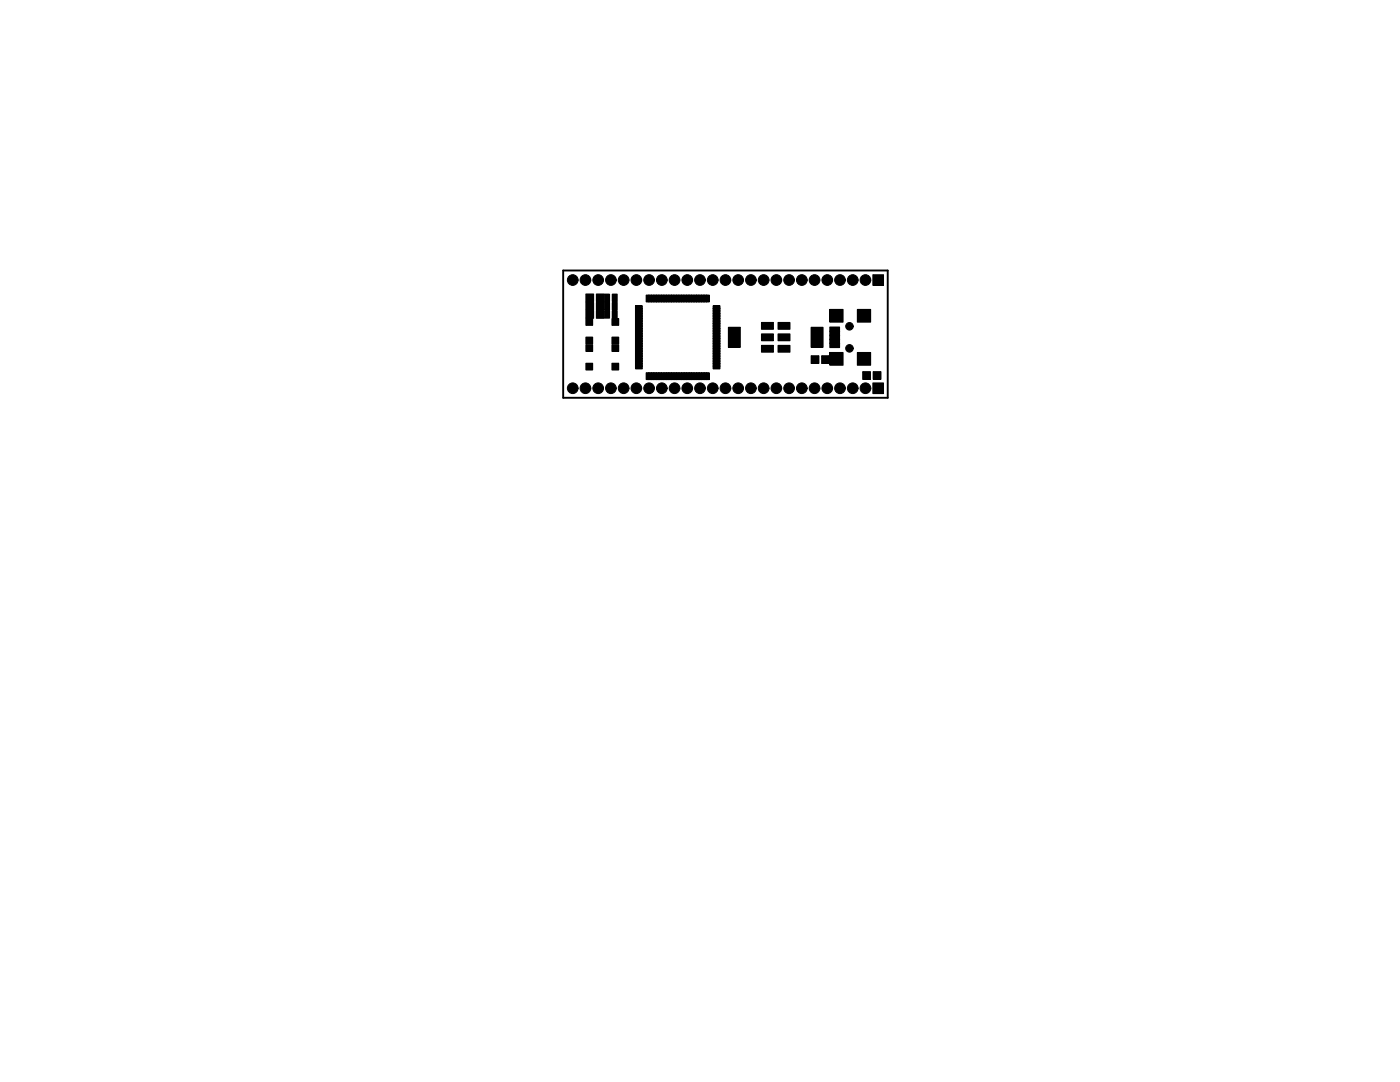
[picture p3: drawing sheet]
<svg xmlns="http://www.w3.org/2000/svg" width="279mm" height="216mm" viewBox="0 0 279 216" stroke-linecap="round" stroke-linejoin="round" font-family="sans-serif">
<path d="M112.4 54h64.8v25.4h-64.8z" fill="none" stroke="#000" stroke-width=".38"/>
<g fill="#000">
<path d="M116.9 58.7h1.6v1.5h-1.6zM119 58.7h1.6v1.5h-1.6zM120.7 58.7h1v1.5h-1zM122.2 58.7h1v1.5h-1zM129 58.9h.6v1.3h-.6zM129.4 58.9h.6v1.3h-.6zM129.9 58.9h.7v1.3h-.7zM130.5 58.9h.6v1.3h-.6zM130.9 58.9h.6v1.3h-.6zM131.4 58.9h.7v1.3h-.7zM132 58.9h.6v1.3h-.6zM132.4 58.9h.6v1.3h-.6z"/>
<path d="M132.9 58.9h.7v1.3h-.7zM133.5 58.9h.6v1.3h-.6zM133.9 58.9h.6v1.3h-.6zM134.4 58.9h.7v1.3h-.7zM135 58.9h.6v1.3h-.6zM135.4 58.9h.6v1.3h-.6zM135.9 58.9h.7v1.3h-.7zM136.4 58.9h.7v1.3h-.7zM137 58.9h.6v1.3h-.6zM137.4 58.9h.6v1.3h-.6zM137.9 58.9h.7v1.3h-.7zM138.5 58.9h.6v1.3h-.6z"/>
<path d="M138.9 58.9h.6v1.3h-.6zM139.4 58.9h.7v1.3h-.7zM140 58.9h.6v1.3h-.6zM140.4 58.9h.6v1.3h-.6zM140.9 58.9h.7v1.3h-.7zM174.2 54.8h2.1v2.1h-2.1zM116.9 60.3h1.6v1.6h-1.6zM116.9 62h1.6v1.5h-1.6zM116.9 67.3h1.4v1.3h-1.4zM116.9 63.6h1.4v1.3h-1.4zM116.9 72.5h1.4v1.3h-1.4zM116.9 68.8h1.4v1.3h-1.4z"/>
<path d="M119 60.3h1.6v1.6h-1.6zM119 62h1.6v1.5h-1.6zM120.7 60.3h1v1.5h-1zM120.7 62h1v1.5h-1zM122.1 67.3h1.4v1.3h-1.4zM122.1 63.6h1.4v1.3h-1.4zM122.1 72.5h1.4v1.3h-1.4zM122.1 68.8h1.4v1.3h-1.4zM122.2 60.3h1v1.5h-1zM122.2 62h1v1.5h-1zM126.8 61h1.4v.6h-1.4zM126.8 61.5h1.4v.6h-1.4z"/>
<path d="M126.8 62h1.4v.6h-1.4zM126.8 62.5h1.4v.6h-1.4zM126.8 63h1.4v.6h-1.4zM126.8 63.5h1.4v.6h-1.4zM126.8 64h1.4v.6h-1.4zM126.8 64.5h1.4v.6h-1.4zM126.8 65h1.4v.6h-1.4zM126.8 65.5h1.4v.6h-1.4zM126.8 66h1.4v.6h-1.4zM126.8 66.5h1.4v.6h-1.4zM126.8 67h1.4v.6h-1.4zM126.8 67.5h1.4v.6h-1.4z"/>
<path d="M126.8 68h1.4v.6h-1.4zM126.8 68.5h1.4v.6h-1.4zM126.8 69h1.4v.6h-1.4zM126.8 69.5h1.4v.6h-1.4zM126.8 70h1.4v.6h-1.4zM126.8 70.5h1.4v.6h-1.4zM126.8 71h1.4v.6h-1.4zM126.8 71.5h1.4v.6h-1.4zM126.8 72h1.4v.6h-1.4zM126.8 72.5h1.4v.6h-1.4zM126.8 73h1.4v.6h-1.4zM129 74.4h.6v1.3h-.6z"/>
<path d="M129.5 74.4h.6v1.3h-.6zM129.9 74.4h.7v1.3h-.7zM130.5 74.4h.6v1.3h-.6zM131 74.4h.6v1.3h-.6zM131.4 74.4h.7v1.3h-.7zM132 74.4h.6v1.3h-.6zM132.5 74.4h.6v1.3h-.6zM132.9 74.4h.7v1.3h-.7zM133.5 74.4h.6v1.3h-.6zM134 74.4h.6v1.3h-.6zM134.5 74.4h.6v1.3h-.6zM135 74.4h.6v1.3h-.6z"/>
<path d="M135.5 74.4h.6v1.3h-.6zM136 74.4h.6v1.3h-.6zM136.4 74.4h.7v1.3h-.7zM137 74.4h.6v1.3h-.6zM137.5 74.4h.6v1.3h-.6zM137.9 74.4h.7v1.3h-.7zM138.5 74.4h.6v1.3h-.6zM139 74.4h.6v1.3h-.6zM139.4 74.4h.7v1.3h-.7zM140 74.4h.6v1.3h-.6zM140.5 74.4h.6v1.3h-.6zM140.9 74.4h.7v1.3h-.7z"/>
<path d="M142.3 61h1.4v.6h-1.4zM142.3 73h1.4v.6h-1.4zM142.3 72.5h1.4v.6h-1.4zM142.3 72h1.4v.6h-1.4zM142.3 71.5h1.4v.6h-1.4zM142.3 71h1.4v.6h-1.4zM142.3 70.5h1.4v.6h-1.4zM142.3 70h1.4v.6h-1.4zM142.3 69.5h1.4v.6h-1.4zM142.3 69h1.4v.6h-1.4zM142.3 68.5h1.4v.6h-1.4zM142.3 68h1.4v.6h-1.4z"/>
<path d="M142.3 67.5h1.4v.6h-1.4zM142.3 67h1.4v.6h-1.4zM142.3 66.5h1.4v.6h-1.4zM142.3 66h1.4v.6h-1.4zM142.3 65.5h1.4v.6h-1.4zM142.3 65h1.4v.6h-1.4zM142.3 64.5h1.4v.6h-1.4zM142.3 64h1.4v.6h-1.4zM142.3 63.5h1.4v.6h-1.4zM142.3 63h1.4v.6h-1.4zM142.3 62.5h1.4v.6h-1.4zM142.3 62h1.4v.6h-1.4z"/>
<path d="M142.3 61.5h1.4v.6h-1.4zM145.4 65.3h2.4v4h-2.4zM152 66.6h2.4v1.4h-2.4zM152 64.3h2.4v1.4h-2.4zM152 68.9h2.4v1.4h-2.4zM155.3 66.6h2.4v1.4h-2.4zM155.3 68.9h2.4v1.4h-2.4zM155.3 64.3h2.4v1.4h-2.4zM161.9 65.3h2.4v4h-2.4zM161.9 71h1.5v1.5h-1.5zM164 71h1.5v1.5h-1.5zM165.6 66.9h2v.9h-2z"/>
<path d="M165.6 66.1h2v.9h-2zM165.6 65.3h2v.9h-2zM165.6 67.7h2v.9h-2zM165.6 61.7h2.7v2.6h-2.7zM165.6 70.3h2.7v2.6h-2.7zM165.6 68.5h2v.9h-2zM171.1 70.3h2.7v2.6h-2.7zM171.1 61.7h2.7v2.6h-2.7zM172.2 74.2h1.5v1.5h-1.5zM174.2 76.4h2.1v2.1h-2.1zM174.3 74.2h1.5v1.5h-1.5z"/>
<circle cx="114.3" cy="55.9" r="1.07"/>
<circle cx="116.8" cy="55.9" r="1.07"/>
<circle cx="119.4" cy="55.9" r="1.07"/>
<circle cx="121.9" cy="55.9" r="1.07"/>
<circle cx="124.5" cy="55.9" r="1.07"/>
<circle cx="127" cy="55.9" r="1.07"/>
<circle cx="129.5" cy="55.9" r="1.07"/>
<circle cx="132.1" cy="55.9" r="1.07"/>
<circle cx="134.6" cy="55.9" r="1.07"/>
<circle cx="137.2" cy="55.9" r="1.07"/>
<circle cx="139.7" cy="55.9" r="1.07"/>
<circle cx="142.2" cy="55.9" r="1.07"/>
<circle cx="144.8" cy="55.9" r="1.07"/>
<circle cx="147.3" cy="55.9" r="1.07"/>
<circle cx="149.9" cy="55.9" r="1.07"/>
<circle cx="152.4" cy="55.9" r="1.07"/>
<circle cx="154.9" cy="55.9" r="1.07"/>
<circle cx="157.5" cy="55.9" r="1.07"/>
<circle cx="160" cy="55.9" r="1.07"/>
<circle cx="162.6" cy="55.9" r="1.07"/>
<circle cx="165.1" cy="55.9" r="1.07"/>
<circle cx="167.6" cy="55.9" r="1.07"/>
<circle cx="170.2" cy="55.9" r="1.07"/>
<circle cx="172.7" cy="55.9" r="1.07"/>
<circle cx="114.3" cy="77.5" r="1.07"/>
<circle cx="116.8" cy="77.5" r="1.07"/>
<circle cx="119.4" cy="77.5" r="1.07"/>
<circle cx="121.9" cy="77.5" r="1.07"/>
<circle cx="124.5" cy="77.5" r="1.07"/>
<circle cx="127" cy="77.5" r="1.07"/>
<circle cx="129.5" cy="77.5" r="1.07"/>
<circle cx="132.1" cy="77.5" r="1.07"/>
<circle cx="134.6" cy="77.5" r="1.07"/>
<circle cx="137.2" cy="77.5" r="1.07"/>
<circle cx="139.7" cy="77.5" r="1.07"/>
<circle cx="142.2" cy="77.5" r="1.07"/>
<circle cx="144.8" cy="77.5" r="1.07"/>
<circle cx="147.3" cy="77.5" r="1.07"/>
<circle cx="149.9" cy="77.5" r="1.07"/>
<circle cx="152.4" cy="77.5" r="1.07"/>
<circle cx="154.9" cy="77.5" r="1.07"/>
<circle cx="157.5" cy="77.5" r="1.07"/>
<circle cx="160" cy="77.5" r="1.07"/>
<circle cx="162.6" cy="77.5" r="1.07"/>
<circle cx="165.1" cy="77.5" r="1.07"/>
<circle cx="167.6" cy="77.5" r="1.07"/>
<circle cx="169.5" cy="69.5" r=".75"/>
<circle cx="169.5" cy="65.1" r=".75"/>
<circle cx="170.2" cy="77.5" r="1.07"/>
<circle cx="172.7" cy="77.5" r="1.07"/>
</g>
<g fill="none" stroke="#000" stroke-width=".2">
<path d="M116.9 58.7h1.6v1.5h-1.6zM119 58.7h1.6v1.5h-1.6zM120.7 58.7h1v1.5h-1zM122.2 58.7h1v1.5h-1zM129 58.9h.6v1.3h-.6zM129.4 58.9h.6v1.3h-.6zM129.9 58.9h.7v1.3h-.7zM130.5 58.9h.6v1.3h-.6zM130.9 58.9h.6v1.3h-.6zM131.4 58.9h.7v1.3h-.7zM132 58.9h.6v1.3h-.6zM132.4 58.9h.6v1.3h-.6z"/>
<path d="M132.9 58.9h.7v1.3h-.7zM133.5 58.9h.6v1.3h-.6zM133.9 58.9h.6v1.3h-.6zM134.4 58.9h.7v1.3h-.7zM135 58.9h.6v1.3h-.6zM135.4 58.9h.6v1.3h-.6zM135.9 58.9h.7v1.3h-.7zM136.4 58.9h.7v1.3h-.7zM137 58.9h.6v1.3h-.6zM137.4 58.9h.6v1.3h-.6zM137.9 58.9h.7v1.3h-.7zM138.5 58.9h.6v1.3h-.6z"/>
<path d="M138.9 58.9h.6v1.3h-.6zM139.4 58.9h.7v1.3h-.7zM140 58.9h.6v1.3h-.6zM140.4 58.9h.6v1.3h-.6zM140.9 58.9h.7v1.3h-.7zM174.2 54.8h2.1v2.1h-2.1zM116.9 60.3h1.6v1.6h-1.6zM116.9 62h1.6v1.5h-1.6zM116.9 67.3h1.4v1.3h-1.4zM116.9 63.6h1.4v1.3h-1.4zM116.9 72.5h1.4v1.3h-1.4zM116.9 68.8h1.4v1.3h-1.4z"/>
<path d="M119 60.3h1.6v1.6h-1.6zM119 62h1.6v1.5h-1.6zM120.7 60.3h1v1.5h-1zM120.7 62h1v1.5h-1zM122.1 67.3h1.4v1.3h-1.4zM122.1 63.6h1.4v1.3h-1.4zM122.1 72.5h1.4v1.3h-1.4zM122.1 68.8h1.4v1.3h-1.4zM122.2 60.3h1v1.5h-1zM122.2 62h1v1.5h-1zM126.8 61h1.4v.6h-1.4zM126.8 61.5h1.4v.6h-1.4z"/>
<path d="M126.8 62h1.4v.6h-1.4zM126.8 62.5h1.4v.6h-1.4zM126.8 63h1.4v.6h-1.4zM126.8 63.5h1.4v.6h-1.4zM126.8 64h1.4v.6h-1.4zM126.8 64.5h1.4v.6h-1.4zM126.8 65h1.4v.6h-1.4zM126.8 65.5h1.4v.6h-1.4zM126.8 66h1.4v.6h-1.4zM126.8 66.5h1.4v.6h-1.4zM126.8 67h1.4v.6h-1.4zM126.8 67.5h1.4v.6h-1.4z"/>
<path d="M126.8 68h1.4v.6h-1.4zM126.8 68.5h1.4v.6h-1.4zM126.8 69h1.4v.6h-1.4zM126.8 69.5h1.4v.6h-1.4zM126.8 70h1.4v.6h-1.4zM126.8 70.5h1.4v.6h-1.4zM126.8 71h1.4v.6h-1.4zM126.8 71.5h1.4v.6h-1.4zM126.8 72h1.4v.6h-1.4zM126.8 72.5h1.4v.6h-1.4zM126.8 73h1.4v.6h-1.4zM129 74.4h.6v1.3h-.6z"/>
<path d="M129.5 74.4h.6v1.3h-.6zM129.9 74.4h.7v1.3h-.7zM130.5 74.4h.6v1.3h-.6zM131 74.4h.6v1.3h-.6zM131.4 74.4h.7v1.3h-.7zM132 74.4h.6v1.3h-.6zM132.5 74.4h.6v1.3h-.6zM132.9 74.4h.7v1.3h-.7zM133.5 74.4h.6v1.3h-.6zM134 74.4h.6v1.3h-.6zM134.5 74.4h.6v1.3h-.6zM135 74.4h.6v1.3h-.6z"/>
<path d="M135.5 74.4h.6v1.3h-.6zM136 74.4h.6v1.3h-.6zM136.4 74.4h.7v1.3h-.7zM137 74.4h.6v1.3h-.6zM137.5 74.4h.6v1.3h-.6zM137.9 74.4h.7v1.3h-.7zM138.5 74.4h.6v1.3h-.6zM139 74.4h.6v1.3h-.6zM139.4 74.4h.7v1.3h-.7zM140 74.4h.6v1.3h-.6zM140.5 74.4h.6v1.3h-.6zM140.9 74.4h.7v1.3h-.7z"/>
<path d="M142.3 61h1.4v.6h-1.4zM142.3 73h1.4v.6h-1.4zM142.3 72.5h1.4v.6h-1.4zM142.3 72h1.4v.6h-1.4zM142.3 71.5h1.4v.6h-1.4zM142.3 71h1.4v.6h-1.4zM142.3 70.5h1.4v.6h-1.4zM142.3 70h1.4v.6h-1.4zM142.3 69.5h1.4v.6h-1.4zM142.3 69h1.4v.6h-1.4zM142.3 68.5h1.4v.6h-1.4zM142.3 68h1.4v.6h-1.4z"/>
<path d="M142.3 67.5h1.4v.6h-1.4zM142.3 67h1.4v.6h-1.4zM142.3 66.5h1.4v.6h-1.4zM142.3 66h1.4v.6h-1.4zM142.3 65.5h1.4v.6h-1.4zM142.3 65h1.4v.6h-1.4zM142.3 64.5h1.4v.6h-1.4zM142.3 64h1.4v.6h-1.4zM142.3 63.5h1.4v.6h-1.4zM142.3 63h1.4v.6h-1.4zM142.3 62.5h1.4v.6h-1.4zM142.3 62h1.4v.6h-1.4z"/>
<path d="M142.3 61.5h1.4v.6h-1.4zM145.4 65.3h2.4v4h-2.4zM152 66.6h2.4v1.4h-2.4zM152 64.3h2.4v1.4h-2.4zM152 68.9h2.4v1.4h-2.4zM155.3 66.6h2.4v1.4h-2.4zM155.3 68.9h2.4v1.4h-2.4zM155.3 64.3h2.4v1.4h-2.4zM161.9 65.3h2.4v4h-2.4zM161.9 71h1.5v1.5h-1.5zM164 71h1.5v1.5h-1.5zM165.6 66.9h2v.9h-2z"/>
<path d="M165.6 66.1h2v.9h-2zM165.6 65.3h2v.9h-2zM165.6 67.7h2v.9h-2zM165.6 61.7h2.7v2.6h-2.7zM165.6 70.3h2.7v2.6h-2.7zM165.6 68.5h2v.9h-2zM171.1 70.3h2.7v2.6h-2.7zM171.1 61.7h2.7v2.6h-2.7zM172.2 74.2h1.5v1.5h-1.5zM174.2 76.4h2.1v2.1h-2.1zM174.3 74.2h1.5v1.5h-1.5z"/>
<circle cx="114.3" cy="55.9" r="1.07"/>
<circle cx="116.8" cy="55.9" r="1.07"/>
<circle cx="119.4" cy="55.9" r="1.07"/>
<circle cx="121.9" cy="55.9" r="1.07"/>
<circle cx="124.5" cy="55.9" r="1.07"/>
<circle cx="127" cy="55.9" r="1.07"/>
<circle cx="129.5" cy="55.9" r="1.07"/>
<circle cx="132.1" cy="55.9" r="1.07"/>
<circle cx="134.6" cy="55.9" r="1.07"/>
<circle cx="137.2" cy="55.9" r="1.07"/>
<circle cx="139.7" cy="55.9" r="1.07"/>
<circle cx="142.2" cy="55.9" r="1.07"/>
<circle cx="144.8" cy="55.9" r="1.07"/>
<circle cx="147.3" cy="55.9" r="1.07"/>
<circle cx="149.9" cy="55.9" r="1.07"/>
<circle cx="152.4" cy="55.9" r="1.07"/>
<circle cx="154.9" cy="55.9" r="1.07"/>
<circle cx="157.5" cy="55.9" r="1.07"/>
<circle cx="160" cy="55.9" r="1.07"/>
<circle cx="162.6" cy="55.9" r="1.07"/>
<circle cx="165.1" cy="55.9" r="1.07"/>
<circle cx="167.6" cy="55.9" r="1.07"/>
<circle cx="170.2" cy="55.9" r="1.07"/>
<circle cx="172.7" cy="55.9" r="1.07"/>
<circle cx="114.3" cy="77.5" r="1.07"/>
<circle cx="116.8" cy="77.5" r="1.07"/>
<circle cx="119.4" cy="77.5" r="1.07"/>
<circle cx="121.9" cy="77.5" r="1.07"/>
<circle cx="124.5" cy="77.5" r="1.07"/>
<circle cx="127" cy="77.5" r="1.07"/>
<circle cx="129.5" cy="77.5" r="1.07"/>
<circle cx="132.1" cy="77.5" r="1.07"/>
<circle cx="134.6" cy="77.5" r="1.07"/>
<circle cx="137.2" cy="77.5" r="1.07"/>
<circle cx="139.7" cy="77.5" r="1.07"/>
<circle cx="142.2" cy="77.5" r="1.07"/>
<circle cx="144.8" cy="77.5" r="1.07"/>
<circle cx="147.3" cy="77.5" r="1.07"/>
<circle cx="149.9" cy="77.5" r="1.07"/>
<circle cx="152.4" cy="77.5" r="1.07"/>
<circle cx="154.9" cy="77.5" r="1.07"/>
<circle cx="157.5" cy="77.5" r="1.07"/>
<circle cx="160" cy="77.5" r="1.07"/>
<circle cx="162.6" cy="77.5" r="1.07"/>
<circle cx="165.1" cy="77.5" r="1.07"/>
<circle cx="167.6" cy="77.5" r="1.07"/>
<circle cx="169.5" cy="69.5" r=".75"/>
<circle cx="169.5" cy="65.1" r=".75"/>
<circle cx="170.2" cy="77.5" r="1.07"/>
<circle cx="172.7" cy="77.5" r="1.07"/>
</g>
</svg>
